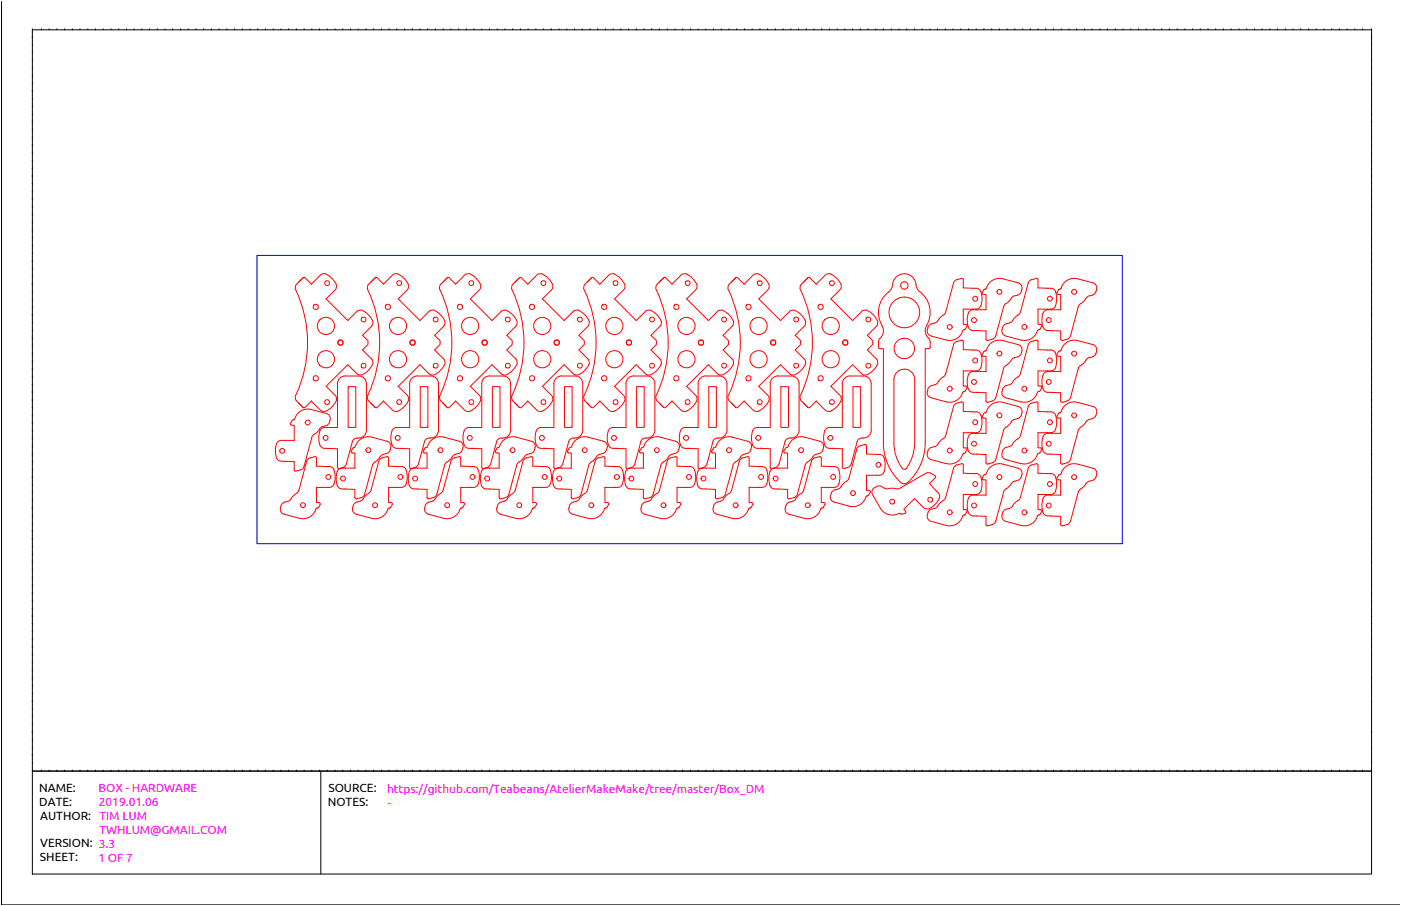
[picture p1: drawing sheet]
<svg xmlns="http://www.w3.org/2000/svg" width="864mm" height="559mm" viewBox="0 0 864 559" stroke-linecap="round" stroke-linejoin="round" font-family="sans-serif">
<defs><g id="words">
<g font-size="7.3">
<text x="24" y="489">NAME:</text>
<text x="202" y="489">SOURCE:</text>
<text x="24" y="497">DATE:</text>
<text x="202" y="497">NOTES:</text>
<text x="25" y="506">AUTHOR: TIM LUM</text>
<text x="25" y="523">VERSION: 3.3</text>
<text x="25" y="531">SHEET:</text>
</g>
<g font-size="7.3" fill="#f0f">
<text x="61" y="489">BOX - HARDWARE</text>
<text x="239" y="489">https://github.com/Teabeans/AtelierMakeMake/tree/master/Box_DM</text>
<text x="61" y="497">2019.01.06</text>
<text x="239" y="498">-</text>
<text x="61" y="514">TWHLUM@GMAIL.COM</text>
<text x="61" y="531">1 OF 7</text>
</g>
</g></defs>
<!-- layer: CUT -->
<g fill="none" stroke="#f00" stroke-width=".62">
<path d="M183 175l-1 2a80 80 0 0 1 0 68l1 2M183 175l4-4 5 4M197 170l-5 5M201 169l4 3a5 5 0 0 1 2 7M201 169h-2l-2 1M206 179l-5 5 13 14M231 171l-4 5-1 1a80 80 0 0 1 0 68l1 2 4 4M231 171l-3 3M231 171h1l4 4M242 170l-6 5M246 169l3 3a5 5 0 0 1 2 7M246 169h-3l-1 1"/>
<path d="M251 179l-6 5 14 14M276 171l-5 5v1a80 80 0 0 1 0 68v2l5 4-3-2M276 171l-3 3M276 171h1l4 4M286 170l-5 5M290 169l4 3a5 5 0 0 1 1 7M290 169h-2l-2 1M295 179l-5 5 13 14M320 171l-4 5-1 1a80 80 0 0 1 0 68l1 2 4 4M320 171l-3 3M320 171h1l4 4M331 170l-6 5"/>
<path d="M334 169l4 2 2 4M334 169h-2l-1 1M340 179l-6 5 14 14M341 175v2l-1 2M360 179a76 76 0 0 1 0 65M361 175l-1 2v2M365 171l-3 3M365 171l-4 4M365 171h1l4 4M375 170l-5 5M379 169l4 3a5 5 0 0 1 1 7M379 169h-2l-2 1"/>
<path d="M384 179l-5 5 13 14M406 174l3-3-4 4-1 2a80 80 0 0 1 0 68l1 2 4 4M409 171h1l4 4M420 170l-6 5M423 169l4 3a5 5 0 0 1 2 7M423 169h-2l-1 1M429 179l-6 5 14 14M454 171h1l4 4M454 171l-4 4-1 2a80 80 0 0 1 0 68v2l5 4M454 171l-3 3M464 170l-5 5M468 169l4 3a5 5 0 0 1 1 7"/>
<path d="M468 169h-2l-2 1M473 179l-5 5 13 14M498 171h1l4 4M498 171l-4 4-1 2a80 80 0 0 1 0 68l1 2 4 4M498 171l-3 3M508 170l-5 5M512 169l4 3 2 3M512 169h-2l-1 1M518 179l-6 5 13 14M518 175l1 2-1 2M550 176a7 7 0 0 1 7-7 7 7 0 0 1 8 7M550 175v1a9 9 0 0 1-4 6 17 17 0 0 0-2 21 8 8 0 0 1-2 7l-1 4 1 1"/>
<path d="M565 175v1a9 9 0 0 0 4 6 17 17 0 0 1 1 21 8 8 0 0 0 3 7v5h-3v58a32 32 0 0 1-12 25 5 5 0 0 1-5-3 33 33 0 0 1-8-22v-58h-3M588 175l1-2 4-1h1v6h6M588 175l-5 18-5 5-4 2M600 178h2a4 4 0 0 1 3 5v2a5 5 0 0 1-3 6h-8v9h2v1l-1 2-1 1a8 8 0 0 1-11 6M606 179v1M607 179l1-1a9 9 0 0 1 10-6l10 2a4 4 0 0 1 2 4 4 4 0 0 1-3 4l-2 1M634 175l1-2 4-1h1v6h6M634 175l-5 18-5 5-4 2M646 178h2M648 178h1l2 2M651 180v5v3M664 172a9 9 0 0 0-10 6l-1 1-2 2 1 1h2v9"/>
<path d="M664 172l10 2a4 4 0 0 1 2 4 4 4 0 0 1-3 4l-2 1M220 192a4 4 0 0 1 6 1l1 1a5 5 0 0 1 2 7l-6 6 4 3v2l-4 4 6 5a4 4 0 0 1-1 6l-1 2a5 5 0 0 1-7 1M220 192l-6 6M259 198l5-6a4 4 0 0 1 6 1l2 1a5 5 0 0 1 1 7l-5 6 3 3v2l-3 4 5 5a4 4 0 0 1-1 6l-1 2a5 5 0 0 1-7 1l-5-5-14 13 6 6M303 198l6-6a4 4 0 0 1 6 1l1 1a5 5 0 0 1 2 7M353 192a4 4 0 0 1 6 1l1 1a6 6 0 0 1 3 7l-6 6 3 3v2l-3 4 5 5a4 4 0 0 1-1 6l-1 2a5 5 0 0 1-7 1M353 192l-5 6M398 192a4 4 0 0 1 6 1l1 1a6 6 0 0 1 2 7l-6 6 4 3v2l-4 4 6 5a4 4 0 0 1-1 6l-1 2a5 5 0 0 1-7 1M398 192l-6 6M437 198l5-6a4 4 0 0 1 6 1l2 1a5 5 0 0 1 1 7l-5 6 3 3v2l-3 4 5 5a4 4 0 0 1-1 6l-1 2a5 5 0 0 1-7 1l-5-5-14 13 6 6M496 198l-3-4a5 5 0 0 0-6-2l-6 6M496 198l1 1-1 2-6 6 4 3v2l-4 4 6 6 1 1-1 2"/>
<path d="M531 192a4 4 0 0 1 6 1l2 1a5 5 0 0 1 1 7l-5 6 3 3v2l-3 4 5 5a4 4 0 0 1-1 6l-1 2a5 5 0 0 1-7 1M531 192l-5 6M574 200l-2 1v2M600 191a4 4 0 0 0-4 5l1 6M600 191h8M605 180l1 2h2v9M620 187l-1 2-6 19-5 2v-1v-5h-6M620 200l-2 1v2M625 182l-5 5M648 191h-8v9h2v1l-1 2M651 188l-2 2-1 1M654 191h-8a4 4 0 0 0-4 5l1 6"/>
<path d="M671 182l-6 7-6 19-5 2v-1v-5h-6M318 201l-6 6 4 3v2l-4 4 6 5M572 203a3 3 0 0 0 2 4l9 3M588 213l1-2 4-1 1 1v5h6M588 213l-5 18-7 6M597 202l1 1 2 1M600 216h2M600 204h2M602 216a4 4 0 0 1 3 5v2a5 5 0 0 1-3 6h-8M605 219l1 1h2v9h-8M606 217v2M607 217l1-1a9 9 0 0 1 10-6l10 3a4 4 0 0 1 2 3 4 4 0 0 1-3 4"/>
<path d="M618 203a3 3 0 0 0 2 4M639 204a8 8 0 0 1-10 6l-9-3M640 203v1M640 203h.1M641 203h-1M643 202l2 2h3M646 216h2M646 216h-6v-5l-1-1-4 1-6 20-7 6M648 216l2 1 1 1M651 218v5v4M664 210a9 9 0 0 0-10 6l-1 1-2 2 1 1h2v9h-8a4 4 0 0 0-4 5v2a5 5 0 0 0 4 6h2M664 210l10 3a4 4 0 0 1 2 3 4 4 0 0 1-3 4"/>
<path d="M213 232a5 5 0 0 0-5 5v27h-8a4 4 0 0 0-3 5l-1 2a5 5 0 0 0 4 6h2M213 232h8M219 238v1v25M219 238l-4 1v24l4 1M220 230l-6-5-13 13 5 6M221 232a5 5 0 0 1 5 5v28a5 5 0 0 1-5 5M253 237v27h-8a4 4 0 0 0-4 5v2a5 5 0 0 0 4 6h2M257 232a5 5 0 0 0-5 5M257 232h9M259 239l4-1 1 1-1 25-4-1zM266 232a5 5 0 0 1 4 5v28a6 6 0 0 1-7 5l-1 3-4 14-2 1-2 1M302 232a5 5 0 0 0-5 5v27h-8"/>
<path d="M302 232h8M304 239l4-1v1v25l-4-1zM310 232a5 5 0 0 1 5 5v28a6 6 0 0 1-7 5l-2 2-4 15-2 1-2 1-1-1v-11h-6M318 221a4 4 0 0 1-1 6l-1 2a5 5 0 0 1-7 1l-6-5-13 13 5 6M346 232a5 5 0 0 0-5 5v27h-7a4 4 0 0 0-4 5v2a5 5 0 0 0 4 6h2M346 232h8M348 225l-14 13 6 6M348 225l5 5M348 239l4-1 1 1-1 25-4-1zM354 232a5 5 0 0 1 5 5v28a6 6 0 0 1-7 5l-2 3M391 232a5 5 0 0 0-5 5v27h-8a4 4 0 0 0-4 5v2a5 5 0 0 0 4 6h2M391 232h8"/>
<path d="M397 238v1v25M397 238l-5 1v24l5 1M398 230l-6-5-13 13 5 6M399 232a5 5 0 0 1 5 5v28a5 5 0 0 1-5 5M430 237v27h-8a4 4 0 0 0-3 5v2a5 5 0 0 0 3 6h3M435 232a5 5 0 0 0-5 5M435 232h8M437 239l4-1 1 1-1 25-4-1zM443 232a5 5 0 0 1 5 5v28a6 6 0 0 1-7 5l-2 3-3 14-2 1-3 1M480 232a5 5 0 0 0-5 5v27h-8M480 232h8M481 239l5-1v1v25l-5-1z"/>
<path d="M488 232a5 5 0 0 1 5 5v28a6 6 0 0 1-7 5l-2 2-4 15-2 1-2 1-1-1v-11h-6M496 225l-3 4a5 5 0 0 1-6 1l-6-5-13 13 5 6M524 232a5 5 0 0 0-5 5v27h-8a4 4 0 0 0-3 5v2a5 5 0 0 0 3 6h2M524 232h8M525 225l-13 13 6 6M526 225l5 5M526 239l4-1v1v25l-4-1zM532 232a5 5 0 0 1 5 5v28a6 6 0 0 1-7 5l-2 3M551 234a6 6 0 0 1 6-6 6 6 0 0 1 7 6M551 234v39a23 23 0 0 0 6 16h1a23 23 0 0 0 6-16v-39M576 237a4 4 0 0 0-4 4 3 3 0 0 0 2 4l9 3M594 229v9h2v1l-1 2-1 1a8 8 0 0 1-11 6"/>
<path d="M600 229a4 4 0 0 0-4 5v2a5 5 0 0 0 4 6M620 225l-1 2-5 18M620 238a4 4 0 0 0-2 3 4 4 0 0 0 2 4M622 237l-2 1M623 222l-3 3M627 220l-2 1-2 1M640 229v9h2v1l-1 2M640 229h8M651 227l-1 1-2 1M669 222l-4 5-5 18M673 220l-2 1-2 1M181 259l-2 3h1h1v10"/>
<path d="M181 259h.1M181 259h1a8 8 0 0 1 10-6l9 2a3 3 0 0 1 2 4M183 247l4 4-3-2M187 251h1M192 247l5 6M192 247l-4 4M197 253l2 1h2M204 259a4 4 0 0 1-5 4M207 244a4 4 0 0 1-1 6l-5 3M231 251h1M236 247l6 6M236 247l-4 4"/>
<path d="M242 253l1 1h3M251 244a4 4 0 0 1-1 6l-4 3M276 251h1M281 247l5 6M281 247l-4 4M286 253l2 1h2M295 244a4 4 0 0 1-1 6l-4 3M320 251h1M325 247l6 6M325 247l-4 4M331 253l1 1h2M340 244l1 1v2"/>
<path d="M340 247l-2 4-4 2M360 244v1l1 2M361 247l4 4M365 251h1M370 247l5 6M370 247l-4 4M375 253l2 1h2M384 244a4 4 0 0 1-1 6l-4 3M409 251h1M414 247l6 6M414 247l-4 4M420 253l1 1h2"/>
<path d="M429 244a4 4 0 0 1-1 6l-5 3M454 251h1M459 247l5 6M459 247l-4 4M464 253l2 1h2M473 244a4 4 0 0 1-1 6l-4 3M498 251h1M503 247l5 6M503 247l-4 4M509 253l1 1h2M518 244l1 1-1 2M518 247l-2 4-4 2"/>
<path d="M588 251l1-2 4-1 1 1v5h6M588 251l-5 18-4 3-1 3-4 1M600 254h2a4 4 0 0 1 3 5v2a5 5 0 0 1-3 6h-8v9h2v1l-1 2-1 1a9 9 0 0 1-11 6M600 242h2M602 242h6v6h1M605 257l1 1h2v9M606 255v2M614 245l-1 2-4 1M625 259l-5 4M628 251a4 4 0 0 1 2 4 4 4 0 0 1-3 3l-2 1M628 251l-10-3a9 9 0 0 0-10 6l-1 1M634 251l1-2 4-1 1 1v5h6"/>
<path d="M634 251l-5 18-5 6-4 1M639 242a8 8 0 0 1-10 6l-9-3M640 241v1M640 241h.1M641 241h-1M646 254h2M648 254l2 1 1 1M648 242h6v6h1M651 256v5v4M660 245l-1 2-4 1M664 248a9 9 0 0 0-10 6l-1 1-2 2 1 1h2v9M664 248l10 3"/>
<path d="M671 259l-6 6-6 20-5 1v-1v-5h-6M674 251a4 4 0 0 1 2 4 4 4 0 0 1-3 3l-2 1M181 272h-8a4 4 0 0 0-3 5v5M194 268l-2 2-5 19-5 2-1-1v-5l-6-1M199 263l-5 5M221 270a3 3 0 0 0-4 3l-4 14-2 1-2 1-1-1v-11h-6M238 280a4 4 0 0 0 3-4 4 4 0 0 0-2-4l-10-2a9 9 0 0 0-10 6h-1l-2 3h1h2v10h-8M238 280l-3 1-4 4M246 277h7v11M283 272a4 4 0 0 1 2 4 4 4 0 0 1-2 4l-4 1-5 5-5 19M283 272l-9-2a9 9 0 0 0-11 6h-1l-1 3h1h1v10h-8M289 264a4 4 0 0 0-4 5v2a5 5 0 0 0 4 6"/>
<path d="M289 277h2M351 273l-4 14-2 1-3 1-1-1v-11h-6M352 276l-2 3h1h1v10h-8M352 276h.1M352 276a9 9 0 0 1 11-6l9 2a4 4 0 0 1 2 4 4 4 0 0 1-2 4h-2M394 278l1 1h2v10h-8M395 276l-1 2M395 276h2a9 9 0 0 1 10-6l9 2a4 4 0 0 1 3 4 4 4 0 0 1-3 4l-3 1-4 4M399 270a3 3 0 0 0-4 3l-4 14-2 1-2 1-1-1v-11h-6M424 277h6v11M451 270l10 2M452 270a9 9 0 0 0-11 6h-1l-1 3h2v10h-8"/>
<path d="M461 272a4 4 0 0 1 2 4 4 4 0 0 1-2 4l-4 1-5 5-5 19M464 274l1 2 2 1M464 266l-1 4 1 4M467 264h-2l-1 2M467 277h2M485 276l-2 3h1h1v10h-7M485 276h.1M485 276h1a8 8 0 0 1 10-6l9 2a4 4 0 0 1 3 4 4 4 0 0 1-3 4l-3 1-6 6M528 273l-4 14-2 1-2 1-1-1v-11h-6M530 275l-1 1-1 1-5 18M534 275l-1-1-3 1M534 275v5h6"/>
<path d="M574 276a4 4 0 0 0-2 4 4 4 0 0 0 2 3l9 3M600 267a4 4 0 0 0-4 5v2a5 5 0 0 0 4 6M600 267h8M620 263l-1 2-6 20-5 1v-1v-5h-6M620 276a4 4 0 0 0-2 4 4 4 0 0 0 2 3M640 280h.1M641 279l-1 1M648 267h-8v9h2v1l-1 2M651 265l-1 1-2 1M654 267h-8a4 4 0 0 0-4 5v2a5 5 0 0 0 4 6h2M170 282l2 2h4M201 288h2"/>
<path d="M201 288l-6-1v-5l-5 1-6 19-1 2M203 288a4 4 0 0 1 4 5v2a5 5 0 0 1-4 6M211 289a4 4 0 0 0-4 5v2a5 5 0 0 0 4 6M231 285l-1 2-6 19-5 2v-1v-5h-6M239 282l-4 1-1 1-6 19-3 3-2 2-4 2-1 2M240 282v5l6 1M245 288h2a4 4 0 0 1 4 5v2a5 5 0 0 1-4 6h-7v9h1M252 288l1 1M255 289a4 4 0 0 0-3 5v2a5 5 0 0 0 3 6h2M290 288h2a4 4 0 0 1 3 5v2a5 5 0 0 1-3 6h-8v9h2v1l-1 2M290 288l-6-1v-5h-1l-4 1-6 20-3 3-2 2-5 2-1 2M300 289a4 4 0 0 0-4 5v2a5 5 0 0 0 4 6h2"/>
<path d="M300 289h8v-10h-2h-1l2-3h1a9 9 0 0 1 10-6l10 2a4 4 0 0 1 2 4 4 4 0 0 1-3 4l-3 1-5 5-6 20-5 2v-1v-5h-6M334 288h2a4 4 0 0 1 4 5v2a5 5 0 0 1-4 6h-8v9h2l1 1-1 2M334 288l-6-1v-5l-5 1-6 20-3 3-2 2-4 2-1 2M344 289a4 4 0 0 0-3 5v2a5 5 0 0 0 3 6h2M370 280l-7 6-5 20-2 1-3 1M379 288h2M379 288l-6-1v-5h-1l-4 1-6 20-4 3-1 2-5 2-1 2M381 288a4 4 0 0 1 3 5v2a5 5 0 0 1-3 6M389 289a4 4 0 0 0-4 5v2a5 5 0 0 0 4 6M409 285l-2 2-5 19-5 2v-1v-5h-6M417 282h-4l-2 2-5 18M417 282v5l6 1"/>
<path d="M423 288h2a4 4 0 0 1 4 5v2a5 5 0 0 1-4 6h-8v9h2l1 1-2 2M430 288l1 1M433 289a4 4 0 0 0-3 5l-1 2a5 5 0 0 0 4 6h2M468 288h2a4 4 0 0 1 3 5v2a5 5 0 0 1-3 6h-8v9h2v1l-2 2M468 288l-6-1v-5h-1l-5 1-5 20-4 3-1 2-5 2-1 2M478 289a4 4 0 0 0-4 5v2a5 5 0 0 0 4 6h2M496 287l-5 19-5 2-1-1v-5h-6M512 288h2M512 288l-6-1v-5l-5 1-6 20-5 5-3 2M514 288h2l1 2M517 290l1 4-1 4M517 298l-1 2-2 1"/>
<path d="M523 295v1l-6 6a4 4 0 0 0-5 4l1 3 1 1M534 293v9l2 1-1 2-1 1a8 8 0 0 1-10 6l-10-2M540 280h2a4 4 0 0 1 4 5v2a5 5 0 0 1-4 6h-8M588 289l1-2 4-1 1 1v5h6M588 289l-5 18-7 7a4 4 0 0 0-4 4v2l1 1 10 3M600 292h2M600 280h2M602 292a4 4 0 0 1 3 5v2a5 5 0 0 1-3 6h-8M605 295l1 1h2v9h-8M606 293v2M607 293l1-1a9 9 0 0 1 10-6l10 3a4 4 0 0 1 2 4 4 4 0 0 1-3 3M627 296l-3 1-4 5"/>
<path d="M639 280a8 8 0 0 1-10 6l-9-3M646 292h2M646 292h-6v-5l-1-1-4 2-6 19-5 6-4 1M648 292l2 1 1 1M651 294v5v4M664 286a9 9 0 0 0-10 7h-1l-2 2 1 1h2v9h-8a4 4 0 0 0-4 5v2a5 5 0 0 0 4 6h2M664 286l10 3a4 4 0 0 1 2 4 4 4 0 0 1-3 3M673 296l-3 2-5 5-5 18M173 313a3 3 0 0 0 2 4l10 3a9 9 0 0 0 10-7M173 312v1M183 304l-4 4-4 2-2 2M196 313h.1"/>
<path d="M203 301h-8v9h2v1l-1 2M211 302h2M218 312a3 3 0 0 0 2 5l9 3a9 9 0 0 0 11-7M240 313h.1M241 310l1 1-2 2M257 302h6v5l1 1 4-1 1-2M262 312a3 3 0 0 0 2 5l9 3a9 9 0 0 0 11-7M284 313h1M307 312a3 3 0 0 0 1 5M328 314a8 8 0 0 1-10 6l-9-3M329 313l-1 1M329 313h.1"/>
<path d="M330 313h-1M346 302h6v5l1 1M351 312v1M373 313h.1M381 301h-8v9h2v1l-1 2-1 1a8 8 0 0 1-11 6l-9-3a3 3 0 0 1-2-4M389 302h2M396 312a3 3 0 0 0 1 5l10 3a9 9 0 0 0 11-7M407 302l-6 6-4 2-1 2M418 313h.1M435 302h6v5l1 1 3-1 2-2M440 312a3 3 0 0 0 2 5l9 3a9 9 0 0 0 11-7M462 313h.1"/>
<path d="M484 312a3 3 0 0 0 2 5M487 310h-2l-1 2M506 314a8 8 0 0 1-10 6l-10-3M507 313l-1 1M507 313h.1M514 301h-8v9h2l1 1-1 2M538 305l5 9a9 9 0 0 0 12 3h1h2v-2M540 300h2h1M540 300a4 4 0 0 0-2 5M543 300l4 2 7-1 18-10 5 3v1l-4 3 4 5M564 308l6 5 1 1h2M564 307l-7 7 1 1"/>
<path d="M577 303l2 2v3M579 308l-2 3-4 3M594 305v9h2v1l-1 2-1 1a8 8 0 0 1-11 6M600 305a4 4 0 0 0-4 5v2a5 5 0 0 0 4 6M600 318h2M602 318h6v6l4-1 2-2M620 302l-1 2-5 17M620 314a4 4 0 0 0-2 4 4 4 0 0 0 2 4M639 318a8 8 0 0 1-10 6l-9-2M640 305v9h2v1l-1 2M640 305h8M640 318h.1"/>
<path d="M641 317l-1 1M648 318h6v6l4-1 2-2M651 303l-1 1-2 1"/>
<circle cx="202" cy="175" r="1.5"/>
<circle cx="246" cy="175" r="1.5"/>
<circle cx="291" cy="175" r="1.5"/>
<circle cx="335" cy="175" r="1.5"/>
<circle cx="379" cy="175" r="1.5"/>
<circle cx="424" cy="175" r="1.5"/>
<circle cx="468" cy="175" r="1.5"/>
<circle cx="513" cy="175" r="1.5"/>
<circle cx="557" cy="176" r="2.3"/>
<circle cx="616" cy="180" r="1.5"/>
<circle cx="662" cy="180" r="1.5"/>
<circle cx="195" cy="189" r="1.6"/>
<circle cx="224" cy="197" r="1.5"/>
<circle cx="239" cy="189" r="1.6"/>
<circle cx="269" cy="197" r="1.5"/>
<circle cx="284" cy="189" r="1.6"/>
<circle cx="313" cy="197" r="1.5"/>
<circle cx="328" cy="189" r="1.6"/>
<circle cx="357" cy="197" r="1.5"/>
<circle cx="372" cy="189" r="1.6"/>
<circle cx="402" cy="197" r="1.5"/>
<circle cx="417" cy="189" r="1.6"/>
<circle cx="446" cy="197" r="1.5"/>
<circle cx="461" cy="189" r="1.6"/>
<circle cx="491" cy="197" r="1.5"/>
<circle cx="506" cy="189" r="1.6"/>
<circle cx="535" cy="197" r="1.5"/>
<circle cx="557" cy="193" r="9"/>
<circle cx="600" cy="197" r="1.5"/>
<circle cx="601" cy="184" r="1.5"/>
<circle cx="646" cy="197" r="1.5"/>
<circle cx="647" cy="184" r="1.5"/>
<circle cx="201" cy="201" r="5"/>
<circle cx="210" cy="211" r="1.6"/>
<circle cx="245" cy="201" r="5"/>
<circle cx="254" cy="211" r="1.6"/>
<circle cx="290" cy="201" r="5"/>
<circle cx="299" cy="211" r="1.6"/>
<circle cx="334" cy="201" r="5"/>
<circle cx="343" cy="211" r="1.6"/>
<circle cx="379" cy="201" r="5"/>
<circle cx="388" cy="211" r="1.6"/>
<circle cx="423" cy="201" r="5"/>
<circle cx="432" cy="211" r="1.6"/>
<circle cx="468" cy="201" r="5"/>
<circle cx="477" cy="211" r="1.6"/>
<circle cx="512" cy="201" r="5"/>
<circle cx="521" cy="211" r="1.6"/>
<circle cx="557" cy="215" r="6"/>
<circle cx="585" cy="202" r="1.5"/>
<circle cx="616" cy="218" r="1.5"/>
<circle cx="631" cy="202" r="1.5"/>
<circle cx="662" cy="218" r="1.5"/>
<circle cx="195" cy="233" r="1.6"/>
<circle cx="201" cy="222" r="5"/>
<circle cx="224" cy="226" r="1.5"/>
<circle cx="239" cy="233" r="1.6"/>
<circle cx="245" cy="222" r="5"/>
<circle cx="269" cy="226" r="1.5"/>
<circle cx="284" cy="233" r="1.6"/>
<circle cx="290" cy="222" r="5"/>
<circle cx="313" cy="226" r="1.5"/>
<circle cx="328" cy="233" r="1.6"/>
<circle cx="334" cy="222" r="5"/>
<circle cx="357" cy="226" r="1.5"/>
<circle cx="372" cy="233" r="1.6"/>
<circle cx="379" cy="222" r="5"/>
<circle cx="402" cy="226" r="1.5"/>
<circle cx="417" cy="233" r="1.6"/>
<circle cx="423" cy="222" r="5"/>
<circle cx="446" cy="226" r="1.5"/>
<circle cx="461" cy="233" r="1.6"/>
<circle cx="468" cy="222" r="5"/>
<circle cx="491" cy="226" r="1.5"/>
<circle cx="506" cy="233" r="1.6"/>
<circle cx="512" cy="222" r="5"/>
<circle cx="535" cy="226" r="1.5"/>
<circle cx="585" cy="240" r="1.5"/>
<circle cx="600" cy="236" r="1.5"/>
<circle cx="601" cy="222" r="1.5"/>
<circle cx="631" cy="240" r="1.5"/>
<circle cx="646" cy="236" r="1.5"/>
<circle cx="647" cy="222" r="1.5"/>
<circle cx="202" cy="248" r="1.5"/>
<circle cx="246" cy="248" r="1.5"/>
<circle cx="291" cy="248" r="1.5"/>
<circle cx="335" cy="248" r="1.5"/>
<circle cx="379" cy="248" r="1.5"/>
<circle cx="424" cy="248" r="1.5"/>
<circle cx="468" cy="248" r="1.5"/>
<circle cx="513" cy="248" r="1.5"/>
<circle cx="616" cy="256" r="1.5"/>
<circle cx="662" cy="256" r="1.5"/>
<circle cx="174" cy="278" r="1.5"/>
<circle cx="190" cy="261" r="1.5"/>
<circle cx="201" cy="270" r="1.5"/>
<circle cx="227" cy="278" r="1.5"/>
<circle cx="245" cy="270" r="1.5"/>
<circle cx="272" cy="278" r="1.5"/>
<circle cx="290" cy="270" r="1.5"/>
<circle cx="316" cy="278" r="1.5"/>
<circle cx="334" cy="270" r="1.5"/>
<circle cx="360" cy="278" r="1.5"/>
<circle cx="378" cy="270" r="1.5"/>
<circle cx="405" cy="278" r="1.5"/>
<circle cx="423" cy="270" r="1.5"/>
<circle cx="449" cy="278" r="1.5"/>
<circle cx="467" cy="270" r="1.5"/>
<circle cx="494" cy="278" r="1.5"/>
<circle cx="512" cy="270" r="1.5"/>
<circle cx="585" cy="278" r="1.5"/>
<circle cx="600" cy="274" r="1.5"/>
<circle cx="601" cy="260" r="1.5"/>
<circle cx="631" cy="278" r="1.5"/>
<circle cx="646" cy="274" r="1.5"/>
<circle cx="647" cy="260" r="1.5"/>
<circle cx="202" cy="294" r="1.5"/>
<circle cx="211" cy="295" r="1.5"/>
<circle cx="247" cy="294" r="1.5"/>
<circle cx="256" cy="295" r="1.5"/>
<circle cx="291" cy="294" r="1.5"/>
<circle cx="300" cy="295" r="1.5"/>
<circle cx="336" cy="294" r="1.5"/>
<circle cx="345" cy="295" r="1.5"/>
<circle cx="380" cy="294" r="1.5"/>
<circle cx="389" cy="295" r="1.5"/>
<circle cx="425" cy="294" r="1.5"/>
<circle cx="434" cy="295" r="1.5"/>
<circle cx="469" cy="294" r="1.5"/>
<circle cx="478" cy="295" r="1.5"/>
<circle cx="514" cy="294" r="1.5"/>
<circle cx="541" cy="287" r="1.5"/>
<circle cx="601" cy="299" r="1.5"/>
<circle cx="616" cy="294" r="1.5"/>
<circle cx="647" cy="299" r="1.5"/>
<circle cx="662" cy="294" r="1.5"/>
<circle cx="187" cy="312" r="1.5"/>
<circle cx="231" cy="312" r="1.5"/>
<circle cx="276" cy="312" r="1.5"/>
<circle cx="320" cy="312" r="1.5"/>
<circle cx="365" cy="312" r="1.5"/>
<circle cx="409" cy="312" r="1.5"/>
<circle cx="453" cy="312" r="1.5"/>
<circle cx="498" cy="312" r="1.5"/>
<circle cx="526" cy="304" r="1.5"/>
<circle cx="550" cy="309" r="1.5"/>
<circle cx="573" cy="308" r="1.5"/>
<circle cx="585" cy="316" r="1.5"/>
<circle cx="600" cy="312" r="1.5"/>
<circle cx="631" cy="316" r="1.5"/>
<circle cx="646" cy="312" r="1.5"/>
</g>
<!-- layer: ETCH -->
<path d="M158 158h534v177h-534z" fill="none" stroke="#00f" stroke-width=".62"/>
<!-- layer: 0 -->
<g fill="none" stroke="#000" stroke-width=".62">
<path d="M1 1v557h862M20 18h.1M20 18h825v458h-825zM26 18h.1M30 18h.1M35 18h.1M40 18h.1M45 18h.1M49 18h.1M54 18h.1M59 18h.1M64 18h.1"/>
<path d="M68 18h.1M73 18h.1M78 18h.1M83 18h.1M87 18h.1M92 18h.1M97 18h.1M102 18h.1M106 18h.1M111 18h.1M116 18h.1M121 18h.1"/>
<path d="M126 18h.1M130 18h.1M135 18h.1M140 18h.1M145 18h.1M149 18h.1M154 18h.1M159 18h.1M164 18h.1M168 18h.1M173 18h.1M178 18h.1"/>
<path d="M183 18h.1M187 18h.1M192 18h.1M197 18h.1M202 18h.1M207 18h.1M211 18h.1M216 18h.1M221 18h.1M226 18h.1M230 18h.1M235 18h.1"/>
<path d="M240 18h.1M245 18h.1M249 18h.1M254 18h.1M259 18h.1M264 18h.1M268 18h.1M273 18h.1M278 18h.1M283 18h.1M287 18h.1M292 18h.1"/>
<path d="M297 18h.1M302 18h.1M307 18h.1M311 18h.1M316 18h.1M321 18h.1M326 18h.1M330 18h.1M335 18h.1M340 18h.1M345 18h.1M349 18h.1"/>
<path d="M354 18h.1M359 18h.1M364 18h.1M368 18h.1M373 18h.1M378 18h.1M383 18h.1M387 18h.1M392 18h.1M397 18h.1M402 18h.1M407 18h.1"/>
<path d="M411 18h.1M416 18h.1M421 18h.1M426 18h.1M430 18h.1M435 18h.1M440 18h.1M445 18h.1M449 18h.1M454 18h.1M459 18h.1M464 18h.1"/>
<path d="M468 18h.1M473 18h.1M478 18h.1M483 18h.1M487 18h.1M492 18h.1M497 18h.1M502 18h.1M507 18h.1M511 18h.1M516 18h.1M521 18h.1"/>
<path d="M526 18h.1M530 18h.1M535 18h.1M540 18h.1M545 18h.1M549 18h.1M554 18h.1M559 18h.1M564 18h.1M568 18h.1M573 18h.1M578 18h.1"/>
<path d="M583 18h.1M587 18h.1M592 18h.1M597 18h.1M602 18h.1M607 18h.1M611 18h.1M616 18h.1M621 18h.1M626 18h.1M630 18h.1M635 18h.1"/>
<path d="M640 18h.1M645 18h.1M649 18h.1M654 18h.1M659 18h.1M664 18h.1M668 18h.1M673 18h.1M678 18h.1M683 18h.1M688 18h.1M692 18h.1"/>
<path d="M697 18h.1M702 18h.1M707 18h.1M711 18h.1M716 18h.1M721 18h.1M726 18h.1M730 18h.1M735 18h.1M740 18h.1M745 18h.1M749 18h.1"/>
<path d="M754 18h.1M759 18h.1M764 18h.1M768 18h.1M773 18h.1M778 18h.1M783 18h.1M787 18h.1M792 18h.1M797 18h.1M802 18h.1M807 18h.1"/>
<path d="M811 18h.1M816 18h.1M821 18h.1M826 18h.1M830 18h.1M835 18h.1M840 18h.1M845 18h.1M20 37h.1M20 33h.1M20 28h.1M20 23h.1"/>
<path d="M845 23h.1M845 28h.1M845 33h.1M845 37h.1M20 56h.1M20 52h.1M20 47h.1M20 42h.1M845 42h.1M845 47h.1M845 52h.1M845 56h.1"/>
<path d="M20 76h.1M20 71h.1M20 66h.1M20 61h.1M845 61h.1M845 66h.1M845 71h.1M845 76h.1M20 99h.1M20 95h.1M20 90h.1M20 85h.1"/>
<path d="M20 80h.1M845 80h.1M845 85h.1M845 90h.1M845 95h.1M845 99h.1M20 118h.1M20 114h.1M20 109h.1M20 104h.1M845 104h.1M845 109h.1"/>
<path d="M845 114h.1M845 118h.1M20 137h.1M20 133h.1M20 128h.1M20 123h.1M845 123h.1M845 128h.1M845 133h.1M845 137h.1M20 156h.1M20 152h.1"/>
<path d="M20 147h.1M20 142h.1M845 142h.1M845 147h.1M845 152h.1M845 156h.1M20 176h.1M20 171h.1M20 166h.1M20 161h.1M845 161h.1M845 166h.1"/>
<path d="M845 171h.1M845 176h.1M20 199h.1M20 195h.1M20 190h.1M20 185h.1M20 180h.1M845 180h.1M845 185h.1M845 190h.1M845 195h.1M845 199h.1"/>
<path d="M20 218h.1M20 214h.1M20 209h.1M20 204h.1M845 204h.1M845 209h.1M845 214h.1M845 218h.1M20 237h.1M20 233h.1M20 228h.1M20 223h.1"/>
<path d="M845 223h.1M845 228h.1M845 233h.1M845 237h.1M20 257h.1M20 252h.1M20 247h.1M20 242h.1M845 242h.1M845 247h.1M845 252h.1M845 257h.1"/>
<path d="M20 276h.1M20 271h.1M20 266h.1M20 261h.1M845 261h.1M845 266h.1M845 271h.1M845 276h.1M20 299h.1M20 295h.1M20 290h.1M20 285h.1"/>
<path d="M20 280h.1M845 280h.1M845 285h.1M845 290h.1M845 295h.1M845 299h.1M20 318h.1M20 314h.1M20 309h.1M20 304h.1M845 304h.1M845 309h.1"/>
<path d="M845 314h.1M845 318h.1M20 337h.1M20 333h.1M20 328h.1M20 323h.1M845 323h.1M845 328h.1M845 333h.1M845 337h.1M20 357h.1M20 352h.1"/>
<path d="M20 347h.1M20 342h.1M845 342h.1M845 347h.1M845 352h.1M845 357h.1M20 376h.1M20 371h.1M20 366h.1M20 361h.1M845 361h.1M845 366h.1"/>
<path d="M845 371h.1M845 376h.1M20 399h.1M20 395h.1M20 390h.1M20 385h.1M20 380h.1M845 380h.1M845 385h.1M845 390h.1M845 395h.1M845 399h.1"/>
<path d="M20 418h.1M20 414h.1M20 409h.1M20 404h.1M845 404h.1M845 409h.1M845 414h.1M845 418h.1M20 437h.1M20 433h.1M20 428h.1M20 423h.1"/>
<path d="M845 423h.1M845 428h.1M845 433h.1M845 437h.1M20 457h.1M20 452h.1M20 447h.1M20 442h.1M845 442h.1M845 447h.1M845 452h.1M845 457h.1"/>
<path d="M20 476h.1M20 471h.1M20 466h.1M20 461h.1M20 476h825v63h-825zM26 476h.1M30 476h.1M35 476h.1M40 476h.1M45 476h.1M49 476h.1M54 476h.1"/>
<path d="M59 476h.1M64 476h.1M68 476h.1M73 476h.1M78 476h.1M83 476h.1M87 476h.1M92 476h.1M97 476h.1M102 476h.1M106 476h.1M111 476h.1"/>
<path d="M116 476h.1M121 476h.1M126 476h.1M130 476h.1M135 476h.1M140 476h.1M145 476h.1M149 476h.1M154 476h.1M159 476h.1M164 476h.1M168 476h.1"/>
<path d="M173 476h.1M178 476h.1M183 476h.1M187 476h.1M192 476h.1M197 476h.1M198 476v63M202 476h.1M207 476h.1M211 476h.1M216 476h.1M221 476h.1"/>
<path d="M226 476h.1M230 476h.1M235 476h.1M240 476h.1M245 476h.1M249 476h.1M254 476h.1M259 476h.1M264 476h.1M268 476h.1M273 476h.1M278 476h.1"/>
<path d="M283 476h.1M287 476h.1M292 476h.1M297 476h.1M302 476h.1M307 476h.1M311 476h.1M316 476h.1M321 476h.1M326 476h.1M330 476h.1M335 476h.1"/>
<path d="M340 476h.1M345 476h.1M349 476h.1M354 476h.1M359 476h.1M364 476h.1M368 476h.1M373 476h.1M378 476h.1M383 476h.1M387 476h.1M392 476h.1"/>
<path d="M397 476h.1M402 476h.1M407 476h.1M411 476h.1M416 476h.1M421 476h.1M426 476h.1M430 476h.1M435 476h.1M440 476h.1M445 476h.1M449 476h.1"/>
<path d="M454 476h.1M459 476h.1M464 476h.1M468 476h.1M473 476h.1M478 476h.1M483 476h.1M487 476h.1M492 476h.1M497 476h.1M502 476h.1M507 476h.1"/>
<path d="M511 476h.1M516 476h.1M521 476h.1M526 476h.1M530 476h.1M535 476h.1M540 476h.1M545 476h.1M549 476h.1M554 476h.1M559 476h.1M564 476h.1"/>
<path d="M568 476h.1M573 476h.1M578 476h.1M583 476h.1M587 476h.1M592 476h.1M597 476h.1M602 476h.1M607 476h.1M611 476h.1M616 476h.1M621 476h.1"/>
<path d="M626 476h.1M630 476h.1M635 476h.1M640 476h.1M645 476h.1M649 476h.1M654 476h.1M659 476h.1M664 476h.1M668 476h.1M673 476h.1M678 476h.1"/>
<path d="M683 476h.1M688 476h.1M692 476h.1M697 476h.1M702 476h.1M707 476h.1M711 476h.1M716 476h.1M721 476h.1M726 476h.1M730 476h.1M735 476h.1"/>
<path d="M740 476h.1M745 476h.1M749 476h.1M754 476h.1M759 476h.1M764 476h.1M768 476h.1M773 476h.1M778 476h.1M783 476h.1M787 476h.1M792 476h.1"/>
<path d="M797 476h.1M802 476h.1M807 476h.1M811 476h.1M816 476h.1M821 476h.1M826 476h.1M830 476h.1M835 476h.1M840 476h.1M845 461h.1M845 466h.1"/>
<path d="M845 471h.1M845 476h.1"/>
</g>
<use href="#words"/>
</svg>
